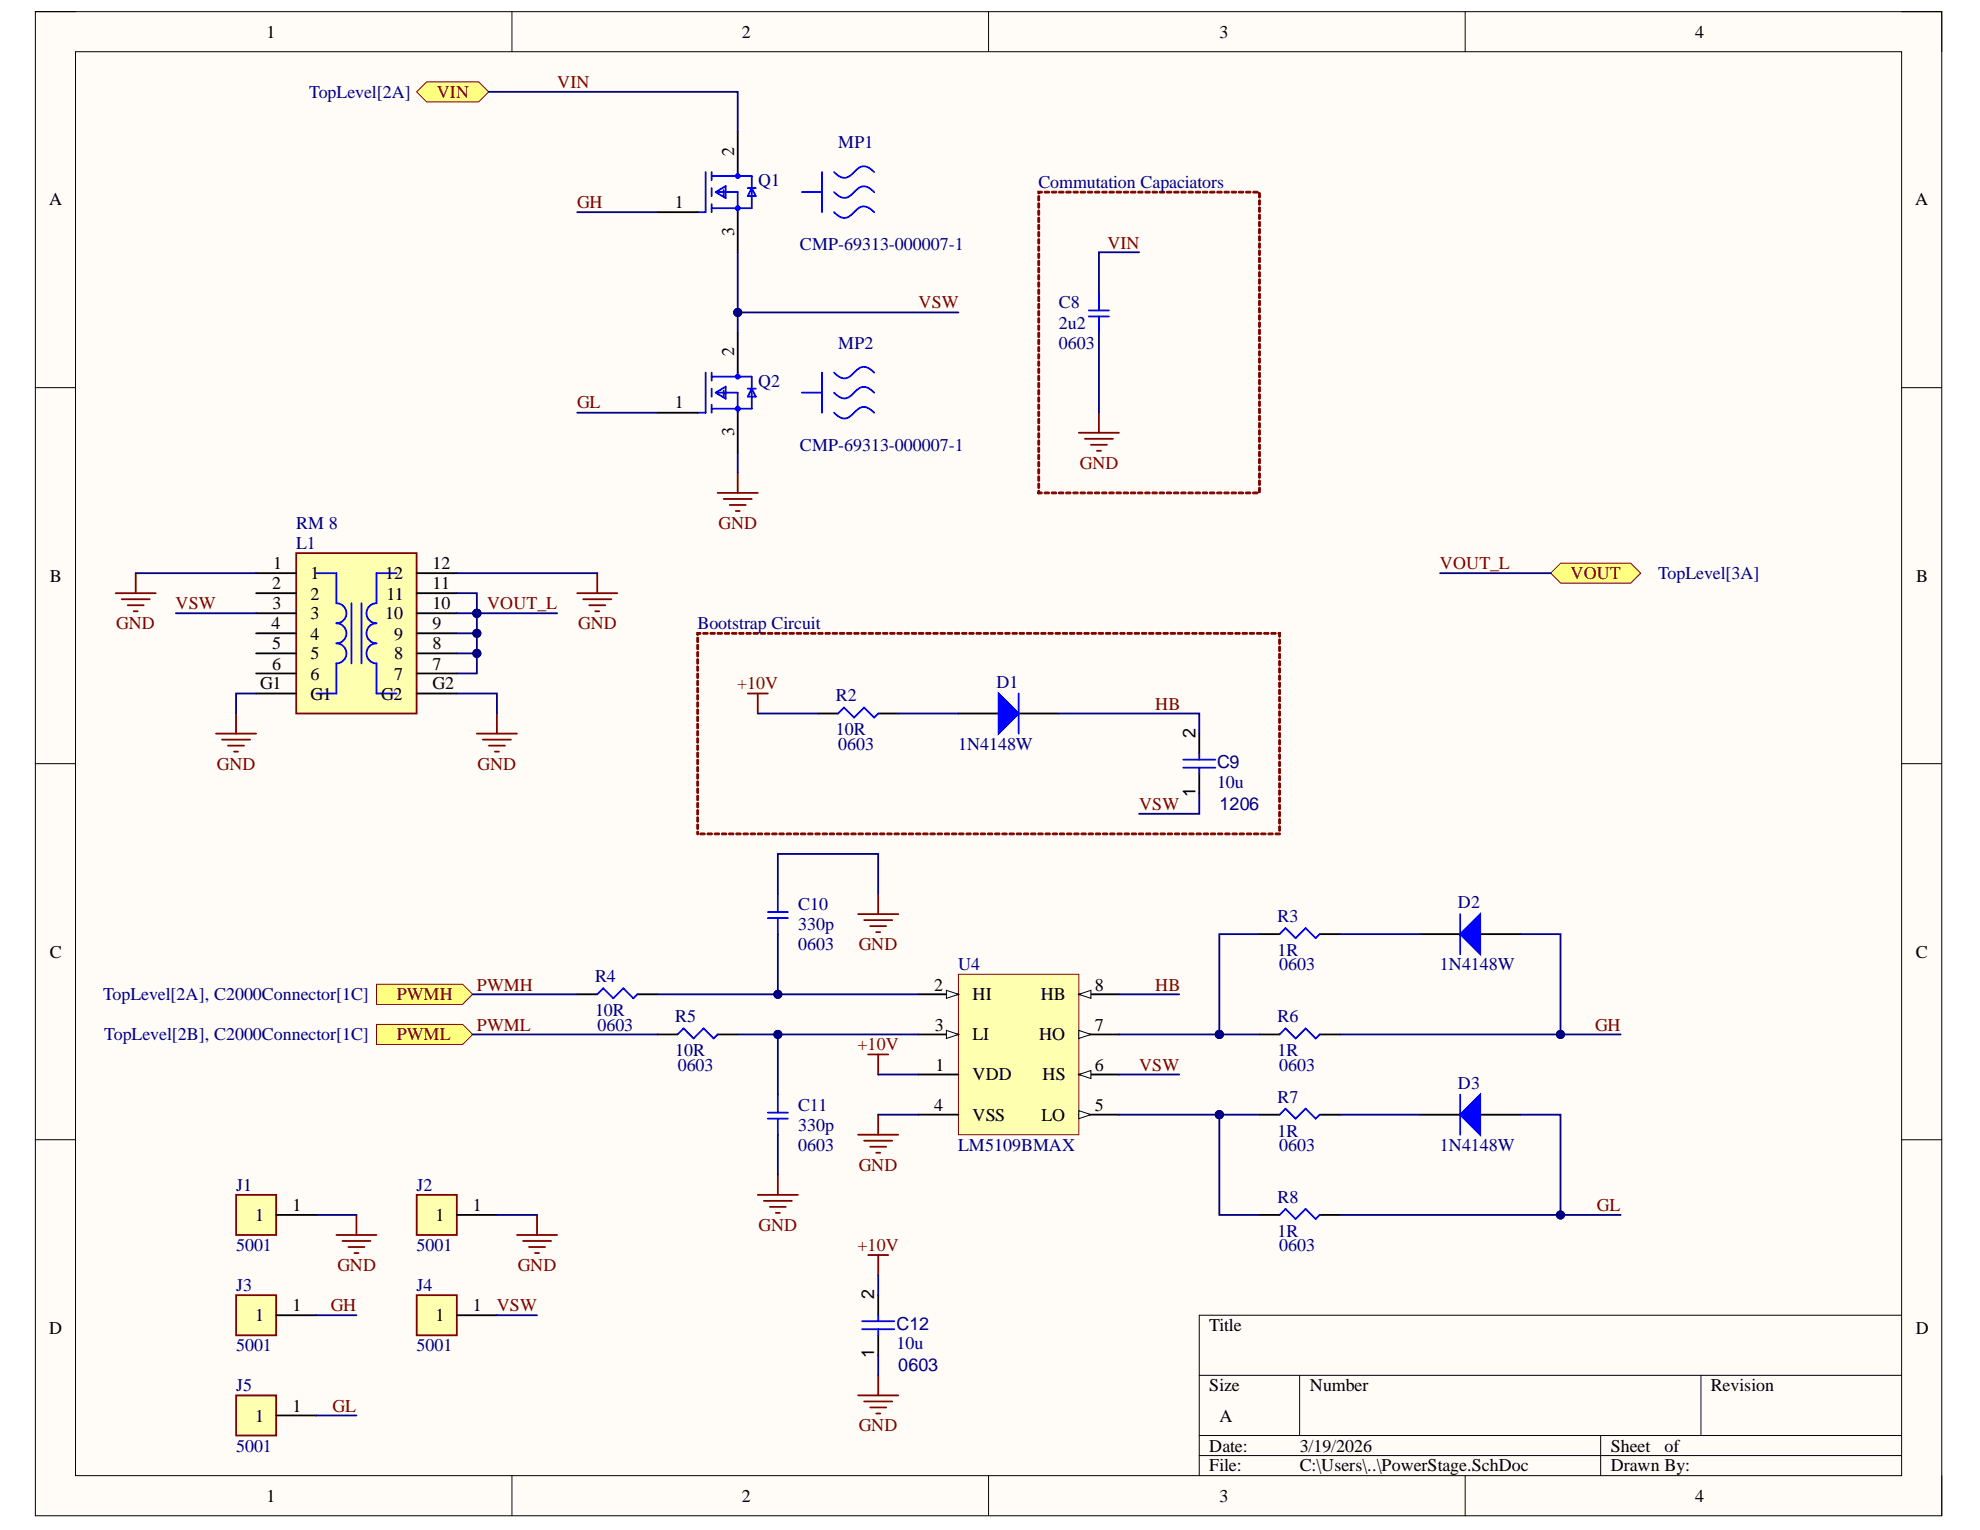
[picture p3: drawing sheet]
<svg xmlns="http://www.w3.org/2000/svg" width="279mm" height="216mm" viewBox="0 0 279 216" stroke-linecap="round" stroke-linejoin="round" font-family="sans-serif">
<defs><g id="words">
<g font-size="2.5">
<text x="37.6" y="5.3">1</text>
<text x="104.7" y="5.3">2</text>
<text x="172.1" y="5.3">3</text>
<text x="239.2" y="5.3">4</text>
<text x="103.6" y="22" transform="rotate(-90 103.6 22)">2</text>
<text x="6.9" y="29">A</text>
<text x="95.2" y="29.4">1</text>
<text x="270.2" y="29">A</text>
<text x="103.6" y="33.3" transform="rotate(-90 103.6 33.3)">3</text>
<text x="103.6" y="50.3" transform="rotate(-90 103.6 50.3)">2</text>
<text x="95.2" y="57.6">1</text>
<text x="103.6" y="61.5" transform="rotate(-90 103.6 61.5)">3</text>
<text x="7" y="82.1">B</text>
<text x="38.4" y="83.2">2</text>
<text x="38.6" y="80.3">1</text>
<text x="43.8" y="81.7">1</text>
<text x="54.4" y="81.7">12</text>
<text x="61" y="80.3">12</text>
<text x="61" y="83.2">11</text>
<text x="270.4" y="82.1">B</text>
<text x="38.3" y="88.8">4</text>
<text x="38.5" y="86">3</text>
<text x="43.8" y="84.6">2</text>
<text x="43.8" y="87.4">3</text>
<text x="54.4" y="87.4">10</text>
<text x="54.5" y="84.6">11</text>
<text x="61" y="86">10</text>
<text x="61" y="88.8">9</text>
<text x="38.4" y="91.6">5</text>
<text x="38.4" y="94.5">6</text>
<text x="43.8" y="90.3">4</text>
<text x="43.8" y="93.1">5</text>
<text x="43.8" y="95.9">6</text>
<text x="55.6" y="90.3">9</text>
<text x="55.6" y="93.1">8</text>
<text x="55.6" y="95.9">7</text>
<text x="61" y="91.6">8</text>
<text x="61" y="94.5">7</text>
<text x="36.7" y="97.3">G1</text>
<text x="43.8" y="98.7">G1</text>
<text x="53.8" y="98.7">G2</text>
<text x="61" y="97.3">G2</text>
<text x="168.7" y="104.1" transform="rotate(-90 168.7 104.1)">2</text>
<text x="168.7" y="112.4" transform="rotate(-90 168.7 112.4)">1</text>
<text x="7" y="135.1">C</text>
<text x="270.3" y="135.1">C</text>
<text x="131.8" y="139.8">2</text>
<text x="137.2" y="141.1">HI</text>
<text x="146.9" y="141.1">HB</text>
<text x="154.5" y="139.8">8</text>
<text x="131.9" y="145.4">3</text>
<text x="137.2" y="146.8">LI</text>
<text x="146.6" y="146.8">HO</text>
<text x="154.5" y="145.4">7</text>
<text x="132" y="151.1">1</text>
<text x="137.2" y="152.5">VDD</text>
<text x="147.1" y="152.5">HS</text>
<text x="154.5" y="151.1">6</text>
<text x="131.8" y="156.8">4</text>
<text x="137.2" y="158.1">VSS</text>
<text x="147" y="158.1">LO</text>
<text x="154.5" y="156.8">5</text>
<text x="36" y="172.3">1</text>
<text x="41.3" y="170.9">1</text>
<text x="61.5" y="172.3">1</text>
<text x="66.7" y="170.9">1</text>
<text x="41.3" y="185">1</text>
<text x="66.7" y="185">1</text>
<text x="123.4" y="183.3" transform="rotate(-90 123.4 183.3)">2</text>
<text x="6.9" y="188.2">D</text>
<text x="36" y="186.4">1</text>
<text x="61.5" y="186.4">1</text>
<text x="123.4" y="191.6" transform="rotate(-90 123.4 191.6)">1</text>
<text x="170.6" y="187.9">Title</text>
<text x="270.3" y="188.2">D</text>
<text x="170.6" y="196.3">Size</text>
<text x="184.8" y="196.3">Number</text>
<text x="241.4" y="196.3">Revision</text>
<text x="36" y="200.6">1</text>
<text x="41.3" y="199.2">1</text>
<text x="172.1" y="200.6">A</text>
<text x="170.6" y="204.9">Date:</text>
<text x="170.6" y="207.6">File:</text>
<text x="183.4" y="204.9">3/19/2026</text>
<text x="183.4" y="207.6">C:\Users\..\PowerStage.SchDoc</text>
<text x="227.3" y="204.9">Sheet</text>
<text x="227.3" y="207.6">Drawn By:</text>
<text x="234.9" y="204.9">of</text>
<text x="37.6" y="211.9">1</text>
<text x="104.7" y="211.9">2</text>
<text x="172.1" y="211.9">3</text>
<text x="239.2" y="211.9">4</text>
</g>
<g font-size="2.5" fill="#000080">
<text x="43.6" y="13.8">TopLevel[2A]</text>
<text x="118.3" y="20.9">MP1</text>
<text x="107" y="26.3">Q1</text>
<text x="146.5" y="26.5">Commutation Capaciators</text>
<text x="112.9" y="35.3">CMP-69313-000007-1</text>
<text x="149.4" y="46.4">2u2</text>
<text x="149.4" y="43.5">C8</text>
<text x="118.3" y="49.2">MP2</text>
<text x="149.4" y="49.2">0603</text>
<text x="107" y="54.6">Q2</text>
<text x="112.9" y="63.6">CMP-69313-000007-1</text>
<text x="41.8" y="77.5">L1</text>
<text x="41.8" y="74.6">RM 8</text>
<text x="234" y="81.7">TopLevel[3A]</text>
<text x="98.4" y="88.8">Bootstrap Circuit</text>
<text x="118" y="99">R2</text>
<text x="140.6" y="97">D1</text>
<text x="118" y="103.8">10R</text>
<text x="118.3" y="105.8">0603</text>
<text x="135.2" y="105.8">1N4148W</text>
<text x="171.7" y="111.1">10u</text>
<text x="171.7" y="108.3">C9</text>
<text x="172.1" y="114.3">1206</text>
<text x="112.6" y="131.2">330p</text>
<text x="112.6" y="128.5">C10</text>
<text x="180.3" y="130.1">R3</text>
<text x="205.7" y="128.1">D2</text>
<text x="112.6" y="134.1">0603</text>
<text x="135.2" y="136.9">U4</text>
<text x="180.3" y="135">1R</text>
<text x="180.5" y="136.9">0603</text>
<text x="203.2" y="136.9">1N4148W</text>
<text x="14.5" y="141.1">TopLevel[2A], C2000Connector[1C]</text>
<text x="84" y="143.4">10R</text>
<text x="84" y="138.6">R4</text>
<text x="14.7" y="146.8">TopLevel[2B], C2000Connector[1C]</text>
<text x="84.3" y="145.4">0603</text>
<text x="95.3" y="149.1">10R</text>
<text x="95.3" y="144.3">R5</text>
<text x="180.3" y="149.1">1R</text>
<text x="180.3" y="144.3">R6</text>
<text x="95.6" y="151.1">0603</text>
<text x="180.3" y="155.6">R7</text>
<text x="180.5" y="151.1">0603</text>
<text x="205.7" y="153.6">D3</text>
<text x="112.6" y="159.6">330p</text>
<text x="112.6" y="156.8">C11</text>
<text x="180.3" y="160.4">1R</text>
<text x="112.6" y="162.4">0603</text>
<text x="135.2" y="162.4">LM5109BMAX</text>
<text x="180.5" y="162.4">0603</text>
<text x="203.2" y="162.4">1N4148W</text>
<text x="33.3" y="168.1">J1</text>
<text x="58.8" y="168.1">J2</text>
<text x="180.3" y="169.8">R8</text>
<text x="33.3" y="176.5">5001</text>
<text x="58.8" y="176.5">5001</text>
<text x="180.3" y="174.6">1R</text>
<text x="180.5" y="176.5">0603</text>
<text x="33.3" y="182.2">J3</text>
<text x="58.8" y="182.2">J4</text>
<text x="33.3" y="190.7">5001</text>
<text x="58.8" y="190.7">5001</text>
<text x="126.5" y="190.4">10u</text>
<text x="126.5" y="187.6">C12</text>
<text x="33.3" y="196.3">J5</text>
<text x="126.7" y="193.5">0603</text>
<text x="33.3" y="204.9">5001</text>
</g>
<g font-size="2.5" fill="#800000">
<text x="61.6" y="13.8">VIN</text>
<text x="78.6" y="12.4">VIN</text>
<text x="81.4" y="29.4">GH</text>
<text x="156.3" y="35.1">VIN</text>
<text x="129.6" y="43.5">VSW</text>
<text x="81.4" y="57.6">GL</text>
<text x="152.4" y="66.2">GND</text>
<text x="101.4" y="74.6">GND</text>
<text x="203.2" y="80.3">VOUT_L</text>
<text x="221.6" y="81.7">VOUT</text>
<text x="16.4" y="88.8">GND</text>
<text x="24.8" y="86">VSW</text>
<text x="68.7" y="86">VOUT_L</text>
<text x="81.6" y="88.8">GND</text>
<text x="104" y="97.3">+10V</text>
<text x="163" y="100.1">HB</text>
<text x="30.6" y="108.6">GND</text>
<text x="67.4" y="108.6">GND</text>
<text x="160.7" y="114.3">VSW</text>
<text x="121.2" y="134.1">GND</text>
<text x="56" y="141.1">PWMH</text>
<text x="67.3" y="139.8">PWMH</text>
<text x="163" y="139.8">HB</text>
<text x="56" y="146.8">PWML</text>
<text x="67.3" y="145.4">PWML</text>
<text x="121" y="148.2">+10V</text>
<text x="225.1" y="145.4">GH</text>
<text x="160.7" y="151.1">VSW</text>
<text x="121.2" y="165.2">GND</text>
<text x="107" y="173.8">GND</text>
<text x="225.3" y="170.9">GL</text>
<text x="47.6" y="179.3">GND</text>
<text x="73.1" y="179.3">GND</text>
<text x="121" y="176.5">+10V</text>
<text x="46.7" y="185">GH</text>
<text x="70.1" y="185">VSW</text>
<text x="46.9" y="199.2">GL</text>
<text x="121.2" y="202">GND</text>
</g>
</g></defs>
<path d="M5 1.6h269v212.3h-269z" fill-rule="evenodd" fill="#fffcf8"/>
<path d="M5 1.6h269v212.3h-269z" fill="none" stroke="#000" stroke-width=".14"/>
<path d="M10.7 7.3h257.6v200.9h-257.6z" fill-rule="evenodd" fill="#fffcf8"/>
<g fill="none" stroke="#000" stroke-width=".14">
<path d="M5 1.6h5.7M10.7 7.3h257.6v200.9h-257.6zM72.2 1.6v5.7M139.5 1.6v5.7M206.8 1.6v5.7M268.3 1.6h5.7v5.7M5 54.7h5.7M268.3 54.7h5.7M5 107.8h5.7M268.3 107.8h5.7M5 160.8h5.7M268.3 160.8h5.7"/>
<path d="M169.2 194.1h99.1M183.4 194.1v8.5M240 194.1v8.5M268.3 185.6h-99.1v22.6M72.2 208.2v5.7M139.5 208.2v5.7M169.2 202.6h99.1M169.2 205.4h99.1M206.8 208.2v5.7M225.9 202.6v5.6M274 208.2v5.7"/>
</g>
<path d="M53.1 138.9h12.2l1.4 1.4-1.4 1.4h-12.2z" fill-rule="evenodd" fill="#ffff80"/>
<path d="M53.1 138.9h12.2l1.4 1.4-1.4 1.4h-12.2z" fill="none" stroke="#800000" stroke-width=".14"/>
<path d="M53.1 144.6h12.2l1.4 1.4-1.4 1.4h-12.2z" fill-rule="evenodd" fill="#ffff80"/>
<path d="M53.1 144.6h12.2l1.4 1.4-1.4 1.4h-12.2z" fill="none" stroke="#800000" stroke-width=".14"/>
<path d="M58.8 13l1.4-1.5h7.3l1.5 1.5-1.5 1.4h-7.3z" fill-rule="evenodd" fill="#ffff80"/>
<path d="M58.8 13l1.4-1.5h7.3l1.5 1.5-1.5 1.4h-7.3z" fill="none" stroke="#800000" stroke-width=".14"/>
<g fill="none" stroke="#00f" stroke-width=".25">
<path d="M99.6 24.3v5.6h-1.2M100.4 24.3v1.1M100.4 26.5v1.2M100.4 28.8v1.1M100.4 24.8h5.7v4.6h-5.7M101 27.1l1.4-.8v1.7zM101.3 27.1h2.8v2.8M102.1 26.8v.9M104.1 24.3v.5M105.5 26.5h1.2M106.1 26.5l.6 1.2h-1.2zM99.6 52.6v5.6h-1.2"/>
<path d="M100.4 52.6v1.1M100.4 54.8v1.2M100.4 57.1v1.1M100.4 53.1h5.7v4.6h-5.7M101 55.4l1.4-.8v1.7zM101.3 55.4h2.8v2.8M102.1 55.1v.9M104.1 52.6v.5M105.5 54.8h1.2M106.1 54.8l.6 1.2h-1.2z"/>
<circle cx="104.1" cy="29.4" r=".28"/>
<circle cx="104.1" cy="24.8" r=".28"/>
<circle cx="104.1" cy="57.7" r=".28"/>
<circle cx="104.1" cy="53.1" r=".28"/>
</g>
<path d="M104.1 18.6v5.7M92.8 29.9h5.6M104.1 29.9v5.7M92.8 58.2h5.6M104.1 46.9v5.7M104.1 58.2v5.7" fill="none" stroke="#000" stroke-width=".25"/>
<path d="M101.3 69.6h5.6M102.1 70.4h4M103 71.3h2.2M103.8 72.1h.6M104.1 66.7v2.9" fill="none" stroke="#800000" stroke-width=".25"/>
<path d="M135.2 137.5h17v22.6h-17z" fill-rule="evenodd" fill="#ffffb0"/>
<path d="M135.2 137.5h17v22.6h-17z" fill="none" stroke="#800000" stroke-width=".14"/>
<path d="M129.6 157.3h5.6M129.6 151.6h5.6M152.2 146h5.7" fill="none" stroke="#000" stroke-width=".25"/>
<path d="M152.2 145.4l1.7 .6-1.7 .5z" fill="#f8fcff"/>
<path d="M152.2 145.4l1.7 .6-1.7 .5z" fill="none" stroke="#000" stroke-width=".14"/>
<path d="M152.2 157.3h5.7" fill="none" stroke="#000" stroke-width=".25"/>
<path d="M152.2 156.7l1.7 .6-1.7 .6z" fill="#f8fcff"/>
<path d="M152.2 156.7l1.7 .6-1.7 .6z" fill="none" stroke="#000" stroke-width=".14"/>
<path d="M129.6 140.3h5.6" fill="none" stroke="#000" stroke-width=".25"/>
<path d="M133.6 139.7l1.6 .6-1.6 .6z" fill="#f8fcff"/>
<path d="M133.6 139.7l1.6 .6-1.6 .6z" fill="none" stroke="#000" stroke-width=".14"/>
<path d="M152.2 140.3h5.7" fill="none" stroke="#000" stroke-width=".25"/>
<path d="M152.2 140.3l1.7-.6v1.2z" fill="#f8fcff"/>
<path d="M152.2 140.3l1.7-.6v1.2z" fill="none" stroke="#000" stroke-width=".14"/>
<path d="M129.6 146h5.6" fill="none" stroke="#000" stroke-width=".25"/>
<path d="M133.6 145.4l1.6 .6-1.6 .5z" fill="#f8fcff"/>
<path d="M133.6 145.4l1.6 .6-1.6 .5z" fill="none" stroke="#000" stroke-width=".14"/>
<path d="M152.2 151.6h5.7" fill="none" stroke="#000" stroke-width=".25"/>
<path d="M152.2 151.6l1.7-.5v1.1z" fill="#f8fcff"/>
<path d="M152.2 151.6l1.7-.5v1.1z" fill="none" stroke="#000" stroke-width=".14"/>
<path d="M41.8 78.1h17v22.6h-17z" fill-rule="evenodd" fill="#ffffb0"/>
<path d="M41.8 78.1h17v22.6h-17zM30.5 103.5h5.6M31.3 104.4h4M32.2 105.2h2.2M33 106.1h.6M33.3 100.7v2.8M67.3 103.5h5.7M68.1 104.4h4M69 105.2h2.3M69.8 106.1h.6M70.1 100.7v2.8" fill="none" stroke="#800000" stroke-width=".25"/>
<g fill="none" stroke="#00f" stroke-width=".25">
<path d="M113.2 27.1h2.8M116 24.3v5.6M117.7 24.3a1.65 1.65 0 0 0 2 .7l1-.9a1.5 1.5 0 0 1 2.4-.1l.3 .3M117.7 27.1a1.82 1.82 0 0 0 1.8 .8l.6-.4 .6-.5a1.5 1.5 0 0 1 2.4-.1l.3 .2M117.7 29.9a1.66 1.66 0 0 0 2 .7l1-.8a1.5 1.5 0 0 1 2.4-.1l.3 .2M113.2 55.4h2.8M116 52.6v5.6M117.7 52.6a1.65 1.65 0 0 0 2 .7l1-.9a1.51 1.51 0 0 1 2.4-.1l.3 .3M117.7 55.4a1.65 1.65 0 0 0 2 .7l1-.8a1.5 1.5 0 0 1 2.4-.1l.3 .2M117.7 58.2a1.82 1.82 0 0 0 1.8 .8l.6-.4 .6-.5a1.5 1.5 0 0 1 2.4-.1l.3 .2M44.6 80.9h2.9v4.2a1.42 1.42 0 0 1 1.4 1.4 1.42 1.42 0 0 1-1.4 1.5 1.42 1.42 0 0 1 1.4 1.4 1.42 1.42 0 0 1-1.4 1.4 1.42 1.42 0 0 1 1.4 1.4 1.42 1.42 0 0 1-1.4 1.4v4.3h-2.9M49.6 85.1v8.5"/>
<path d="M51 85.1v8.5M56 80.9h-2.9v4.2a1.42 1.42 0 0 0-1.4 1.4 1.42 1.42 0 0 0 1.4 1.5 1.42 1.42 0 0 0-1.4 1.4 1.42 1.42 0 0 0 1.4 1.4 1.42 1.42 0 0 0-1.4 1.4 1.42 1.42 0 0 0 1.4 1.4v4.3h2.9"/>
</g>
<g fill="none" stroke="#000" stroke-width=".25">
<path d="M36.1 80.9h5.7M36.1 83.7h5.7M36.1 86.5h5.7M36.1 89.4h5.7M36.1 92.2h5.7M36.1 95h5.7M36.1 97.9h5.7M58.8 80.9h5.7M58.8 83.7h5.7M58.8 86.5h5.7M58.8 89.4h5.7M58.8 92.2h5.7"/>
<path d="M58.8 95h5.7M58.8 97.9h5.7"/>
</g>
<path d="M33.3 168.6h5.7v5.7h-5.7z" fill-rule="evenodd" fill="#ffffb0"/>
<path d="M33.3 168.6h5.7v5.7h-5.7z" fill="none" stroke="#800000" stroke-width=".25"/>
<path d="M39 171.4h5.6" fill="none" stroke="#000" stroke-width=".25"/>
<path d="M33.3 182.8h5.7v5.6h-5.7z" fill-rule="evenodd" fill="#ffffb0"/>
<path d="M33.3 182.8h5.7v5.6h-5.7z" fill="none" stroke="#800000" stroke-width=".25"/>
<path d="M39 185.6h5.6" fill="none" stroke="#000" stroke-width=".25"/>
<path d="M33.3 196.9h5.7v5.7h-5.7z" fill-rule="evenodd" fill="#ffffb0"/>
<g fill="none" stroke="#800000" stroke-width=".25">
<path d="M121.1 129h5.7M121.9 129.8h4M122.8 130.7h2.3M123.6 131.5h.6M123.9 126.2v2.8M122.5 148.8h2.8M123.9 148.8v2.8M123.9 157.3v2.8M47.5 174.3h5.6M48.3 175.1h4M49.2 176h2.2M50 176.8h.6"/>
<path d="M50.3 171.4v2.9M106.9 168.6h5.7M107.8 169.5h3.9M108.6 170.3h2.3M109.5 171.2h.5M109.8 165.8v2.8M121.1 160.1h5.7M121.9 161h4M122.8 161.8h2.3M123.6 162.7h.6M33.3 196.9h5.7v5.7h-5.7z"/>
</g>
<g fill="none" stroke="#000" stroke-width=".25">
<path d="M135.2 100.7h5.7M143.7 100.7h5.7M177.7 131.8h2.9M186.2 131.8h2.9M81.4 140.3h2.9M89.9 140.3h2.9M92.8 146h2.8M101.3 146h2.8M177.7 146h2.9M177.7 157.3h2.9M186.2 146h2.9M186.2 157.3h2.9"/>
<path d="M177.7 171.4h2.9M186.2 171.4h2.9M39 199.7h5.6"/>
</g>
<g fill="none" stroke="#00f" stroke-width=".25">
<path d="M108.3 129.6h2.9M108.3 128.7h2.9M109.8 126.2v2.5M109.8 129.6v2.2M180.6 131.8l.8-.8 1.4 1.4 1.4-1.4 1.5 1.4 .5-.6M84.3 140.3l.8-.8 1.4 1.4 1.5-1.4 1.4 1.4 .5-.6M95.6 146l.9-.9 1.4 1.4 1.4-1.4 1.4 1.4 .6-.5M108.3 157.9h2.9M108.3 157h2.9M109.8 154.5v2.5M109.8 157.9v2.2M180.6 146l.8-.9 1.4 1.4 1.4-1.4 1.5 1.4 .5-.5"/>
<path d="M180.6 157.3l.8-.9 1.4 1.5 1.4-1.5 1.5 1.5 .5-.6M180.6 171.4l.8-.8 1.4 1.4 1.4-1.4 1.5 1.4 .5-.6"/>
</g>
<path d="M140.9 97.9l2.8 2.8-2.8 2.8z" fill="#00f"/>
<path d="M140.9 97.9l2.8 2.8-2.8 2.8zM143.7 97.9v5.6" fill="none" stroke="#00f" stroke-width=".25"/>
<path d="M200.4 131.8h5.6M208.9 131.8h5.6" fill="none" stroke="#000" stroke-width=".25"/>
<path d="M206 131.8l2.9-2.8v5.6z" fill="#00f"/>
<path d="M206 131.8l2.9-2.8v5.6zM206 129v5.6" fill="none" stroke="#00f" stroke-width=".25"/>
<path d="M200.4 157.3h5.6M208.9 157.3h5.6" fill="none" stroke="#000" stroke-width=".25"/>
<path d="M206 157.3l2.9-2.8v5.6z" fill="#00f"/>
<path d="M153.7 44.7h2.8M153.7 43.8h2.8M155.1 41.3v2.5M155.1 44.7v2.2M118.3 100.7l.8-.9 1.4 1.5 1.4-1.5 1.5 1.5 .5-.6M167 107.2h4.5M167 108.3h4.5M169.2 106.3v.9M169.2 108.3v.9M206 157.3l2.9-2.8v5.6zM206 154.5v5.6" fill="none" stroke="#00f" stroke-width=".25"/>
<path d="M115.4 100.7h2.9M123.9 100.7h2.9M169.2 103.5v2.8M169.2 109.2v2.8" fill="none" stroke="#000" stroke-width=".25"/>
<g fill="none" stroke="#800000" stroke-width=".25">
<path d="M155.1 58.2v2.9M152.2 61.1h5.7M153.1 61.9h4M153.9 62.8h2.3M154.8 63.6h.6M105.5 97.9h2.8M106.9 97.9v2.8M122.5 177.1h2.8M123.9 177.1v2.8M121.1 196.9h5.7M121.9 197.8h4M122.8 198.6h2.3"/>
<path d="M123.6 199.5h.6M123.9 194.1v2.8"/>
</g>
<g fill="#800000" stroke="#800000" stroke-width=".14">
<path d="M146.5 69.2h.1l.1 .1v.3l-.1 .1-.1-.1zM146.5 68.2h.1l.1 .1v.5l-.1 .1-.1-.1zM146.5 67.2l.1-.1 .1 .2v.5l-.1 .1-.1-.1zM146.5 66.2l.1-.1 .1 .2v.5l-.1 .1-.1-.1zM146.5 65.2l.1-.1 .1 .1v.6l-.1 .1-.1-.1zM146.5 64.1h.1l.1 .1v.5l-.1 .2-.1-.2zM146.5 63.1h.1l.1 .1v.5l-.1 .2-.1-.2zM146.5 62.1h.1l.1 .1v.5l-.1 .1-.1-.1zM146.5 61.1h.1l.1 .1v.5l-.1 .1-.1-.1zM146.5 60.1h.1l.1 .1v.5l-.1 .1-.1-.1zM146.5 59.1l.1-.1 .1 .2v.5l-.1 .1-.1-.1zM146.5 58.1l.1-.1 .1 .1v.6l-.1 .1-.1-.1zM146.5 57h.1l.1 .1v.5l-.1 .2-.1-.2zM146.5 56h.1l.1 .1v.5l-.1 .2-.1-.2zM146.5 55h.1l.1 .1v.5l-.1 .1-.1-.1zM146.5 54h.1l.1 .1v.5l-.1 .1-.1-.1zM146.5 53h.1l.1 .1v.5l-.1 .1-.1-.1zM146.5 52l.1-.1 .1 .2v.5l-.1 .1-.1-.1zM146.5 51l.1-.1 .1 .2v.5l-.1 .1-.1-.1zM146.5 49.9h.1l.1 .1v.5l-.1 .2-.1-.2zM146.5 48.9h.1l.1 .1v.5l-.1 .2-.1-.2zM146.5 47.9h.1l.1 .1v.5l-.1 .1-.1-.1zM146.5 46.9h.1l.1 .1v.5l-.1 .1-.1-.1zM146.5 45.9h.1l.1 .1v.5l-.1 .1-.1-.1zM146.5 44.9l.1-.1 .1 .2v.5l-.1 .1-.1-.1zM146.5 43.9l.1-.1 .1 .2v.5l-.1 .1-.1-.1zM146.5 42.9l.1-.1 .1 .1v.5l-.1 .2-.1-.2zM146.5 41.8h.1l.1 .1v.5l-.1 .2-.1-.2zM146.5 40.8h.1l.1 .1v.5l-.1 .1-.1-.1zM146.5 39.8h.1l.1 .1v.5l-.1 .1-.1-.1zM146.5 38.8h.1l.1 .1v.5l-.1 .1-.1-.1zM146.5 37.8l.1-.1 .1 .2v.5l-.1 .1-.1-.1zM146.5 36.8l.1-.1 .1 .2v.5l-.1 .1-.1-.1zM146.5 35.8l.1-.1 .1 .1v.5l-.1 .2-.1-.2zM146.5 34.7h.1l.1 .1v.5l-.1 .2-.1-.2zM146.5 33.7h.1l.1 .1v.5l-.1 .1-.1-.1zM146.5 32.7h.1l.1 .1v.5l-.1 .1-.1-.1zM146.5 31.7h.1l.1 .1v.5l-.1 .1-.1-.1zM146.5 30.7l.1-.1 .1 .2v.5l-.1 .1-.1-.1zM146.5 29.7l.1-.1 .1 .2v.5l-.1 .1-.1-.1zM146.5 28.7l.1-.1 .1 .1v.5l-.1 .2-.1-.2zM146.5 27.6h.1l.1 .1v.5l-.1 .2-.1-.2zM146.5 27h.5l.1 .1-.1 .1h-.4l.1-.1-.1 .2-.1-.1zM147.4 27h.6l.1 .1-.1 .1h-.5l-.2-.1zM148.4 27h.6l.1 .1-.1 .1h-.5l-.1-.1zM149.4 27h.6l.1 .1-.1 .1h-.5l-.1-.1zM150.4 27h.6l.2 .1-.2 .1h-.5l-.1-.1zM151.4 27h.6l.2 .1-.2 .1h-.5l-.1-.1zM152.5 27h.6l.1 .1-.1 .1h-.6l-.1-.1zM153.5 27h.6l.1 .1-.1 .1h-.5l-.2-.1zM154.5 27h.6l.1 .1-.1 .1h-.5l-.1-.1zM155.5 27h.6l.1 .1-.1 .1h-.5l-.1-.1zM156.5 27h.6l.1 .1-.1 .1h-.5l-.1-.1zM157.5 27h.6l.2 .1-.2 .1h-.5l-.1-.1zM158.6 27h.5l.2 .1-.2 .1h-.5l-.1-.1zM159.6 27h.6l.1 .1-.1 .1h-.5l-.2-.1zM160.6 27h.6l.1 .1-.1 .1h-.5l-.2-.1zM161.6 27h.6l.1 .1-.1 .1h-.5l-.1-.1zM162.6 27h.6l.1 .1-.1 .1h-.5l-.1-.1zM163.6 27h.6l.1 .1-.1 .1h-.5l-.1-.1zM164.6 27h.6l.2 .1-.2 .1h-.5l-.1-.1zM165.7 27h.5l.2 .1-.2 .1h-.5l-.1-.1zM166.7 27h.6l.1 .1-.1 .1h-.5l-.2-.1zM167.7 27h.6l.1 .1-.1 .1h-.5l-.2-.1zM168.7 27h.6l.1 .1-.1 .1h-.5l-.1-.1zM169.7 27h.6l.1 .1-.1 .1h-.5l-.1-.1zM170.7 27h.6l.1 .1-.1 .1h-.5l-.1-.1zM171.7 27h.6l.2 .1-.2 .1h-.5l-.1-.1zM172.8 27h.6l.1 .1-.1 .1h-.6l-.1-.1zM173.8 27h.6l.1 .1-.1 .1h-.5l-.2-.1zM174.8 27h.6l.1 .1-.1 .1h-.5l-.2-.1zM175.8 27h.6l.1 .1-.1 .1h-.5l-.1-.1zM176.8 27h.6l.1 .1-.1 .1h-.5l-.1-.1zM177.6 27.2l.3 .1v.5l-.2 .1-.1-.1zM177.6 28.2l.3 .1v.5l-.2 .2-.1-.2zM177.6 29.2l.3 .1v.5l-.2 .2-.1-.2zM177.6 30.3h.3v.6l-.2 .1-.1-.1zM177.6 31.3l.3 .1v.5l-.2 .1-.1-.1zM177.6 32.3l.3 .1v.5l-.2 .1-.1-.1zM177.6 33.3l.3 .1v.5l-.2 .1-.1-.1zM177.6 34.3l.3 .1v.5l-.2 .1-.1-.1zM177.6 35.3l.3 .1v.5l-.2 .2-.1-.2zM177.6 36.3l.3 .1v.5l-.2 .2-.1-.2zM177.6 37.4h.3v.6l-.2 .1-.1-.1zM177.6 38.4l.3 .1v.5l-.2 .1-.1-.1zM177.6 39.4l.3 .1v.5l-.2 .1-.1-.1zM177.6 40.4l.3 .1v.5l-.2 .1-.1-.1zM177.6 41.4l.3 .1v.5l-.2 .1-.1-.1zM177.6 42.4l.3 .1v.5l-.2 .1-.1-.1zM177.6 43.4l.3 .1v.5l-.2 .2-.1-.2zM177.6 44.5h.3v.6l-.2 .1-.1-.1zM177.6 45.5l.3 .1v.5l-.2 .1-.1-.1zM177.6 46.5l.3 .1v.5l-.2 .1-.1-.1zM177.6 47.5l.3 .1v.5l-.2 .1-.1-.1zM177.6 48.5l.3 .1v.5l-.2 .1-.1-.1zM177.6 49.5l.3 .1v.5l-.2 .1-.1-.1zM177.6 50.5l.3 .1v.5l-.2 .2-.1-.2zM177.6 51.6h.3v.5l-.2 .2-.1-.2zM177.6 52.6l.3 .1v.5l-.2 .1-.1-.1zM177.6 53.6l.3 .1v.5l-.2 .1-.1-.1zM177.6 54.6l.3 .1v.5l-.2 .1-.1-.1zM177.6 55.6l.3 .1v.5l-.2 .1-.1-.1zM177.6 56.6l.3 .1v.5l-.2 .1-.1-.1zM177.6 57.6l.3 .1v.5l-.2 .2-.1-.2zM177.6 58.7h.3v.5l-.2 .2-.1-.2zM177.6 59.7l.3 .1v.5l-.2 .1-.1-.1zM177.6 60.7l.3 .1v.5l-.2 .1-.1-.1zM177.6 61.7l.3 .1v.5l-.2 .1-.1-.1zM177.6 62.7l.3 .1v.5l-.2 .1-.1-.1zM177.6 63.7l.3 .1v.5l-.2 .1-.1-.1zM177.6 64.7l.3 .1v.5l-.2 .2-.1-.2zM177.6 65.7l.3 .1v.5l-.2 .2-.1-.2zM177.6 66.8l.3 .1v.5l-.2 .1-.1-.1zM177.6 67.8l.3 .1v.5l-.2 .1-.1-.1zM177.6 68.8l.3 .1v.5l-.2 .1-.1-.1zM176.8 69.5l.6-.1 .1 .2-.1 .1h-.5zM175.8 69.5l.6-.1 .1 .2-.1 .1h-.5zM174.8 69.5l.6-.1 .1 .2-.1 .1h-.5zM173.7 69.5l.6-.1 .2 .2-.2 .1h-.5zM172.7 69.5l.6-.1 .2 .2-.2 .1h-.5zM171.7 69.5l.6-.1 .1 .2-.1 .1h-.5zM170.7 69.5l.6-.1 .1 .2-.1 .1h-.5zM169.7 69.5l.6-.1 .1 .2-.1 .1h-.5zM168.7 69.5l.6-.1 .1 .2-.1 .1h-.5zM167.7 69.5l.6-.1 .1 .2-.1 .1h-.6zM166.6 69.5l.6-.1 .2 .2-.2 .1h-.5zM165.6 69.5l.6-.1 .2 .2-.2 .1h-.5zM164.6 69.5l.6-.1 .1 .2-.1 .1h-.5zM163.6 69.5l.6-.1 .1 .2-.1 .1h-.5zM162.6 69.5l.6-.1 .1 .2-.1 .1h-.5zM161.6 69.5l.6-.1 .1 .2-.1 .1h-.5zM160.6 69.5l.6-.1 .1 .2-.1 .1h-.6zM159.5 69.5l.6-.1 .2 .2-.2 .1h-.5zM158.5 69.5l.6-.1 .2 .2-.2 .1h-.5zM157.5 69.5l.6-.1 .1 .2-.1 .1h-.5zM156.5 69.5l.6-.1 .1 .2-.1 .1h-.5zM155.5 69.5l.6-.1 .1 .2-.1 .1h-.5zM154.5 69.5l.6-.1 .1 .2-.1 .1h-.5zM153.5 69.5l.6-.1 .1 .2-.1 .1h-.6zM152.4 69.5l.6-.1 .2 .2-.2 .1h-.5zM151.4 69.5l.6-.1 .1 .2-.1 .1h-.5zM150.4 69.5l.6-.1 .1 .2-.1 .1h-.5zM149.4 69.5l.6-.1 .1 .2-.1 .1h-.5zM148.4 69.5l.6-.1 .1 .2-.1 .1h-.5zM147.4 69.5l.6-.1 .1 .2-.1 .1h-.5zM146.5 69.5l.4-.1 .2 .2-.2 .1h-.3z"/>
<path d="M98.4 117.3l.2 .1v.3l-.2 .1-.1-.1zM98.4 116.3l.2 .1v.5l-.2 .1-.1-.1zM98.4 115.3l.2 .1v.5l-.2 .1-.1-.1zM98.4 114.3l.2 .1v.5l-.2 .1-.1-.1zM98.4 113.3l.2 .1v.5l-.2 .1-.1-.1zM98.4 112.3h.2v.6l-.2 .1-.1-.1zM98.4 111.2l.2 .1v.5l-.2 .2-.1-.2zM98.4 110.2l.2 .1v.5l-.2 .2-.1-.2zM98.4 109.2l.2 .1v.5l-.2 .1-.1-.1zM98.4 108.2l.2 .1v.5l-.2 .1-.1-.1zM98.4 107.2l.2 .1v.5l-.2 .1-.1-.1zM98.4 106.2l.2 .1v.5l-.2 .1-.1-.1zM98.4 105.2l.2 .1v.5l-.2 .1-.1-.1zM98.4 104.1l.2 .1v.5l-.2 .2-.1-.2zM98.4 103.1l.2 .1v.5l-.2 .2-.1-.2zM98.4 102.1l.2 .1v.5l-.2 .1-.1-.1zM98.4 101.1l.2 .1v.5l-.2 .1-.1-.1zM98.4 100.1l.2 .1v.5l-.2 .1-.1-.1zM98.4 99.1l.2 .1v.5l-.2 .1-.1-.1zM98.4 98.1l.2 .1v.5l-.2 .1-.1-.1zM98.4 97l.2 .1v.5l-.2 .2-.1-.2zM98.4 96l.2 .1v.5l-.2 .2-.1-.2zM98.4 95l.2 .1v.5l-.2 .1-.1-.1zM98.4 94l.2 .1v.5l-.2 .1-.1-.1zM98.4 93l.2 .1v.5l-.2 .1-.1-.1zM98.4 92l.2 .1v.5l-.2 .1-.1-.1zM98.4 91l.2 .1v.5l-.2 .1-.1-.1zM98.4 89.9l.2 .1v.5l-.2 .2-.1-.2zM98.3 89.2h.5l.1 .2-.1 .1h-.4l.2-.1-.2 .3-.1-.2zM99.2 89.3l.6-.1 .1 .2-.1 .1h-.5l-.1-.1zM100.2 89.3l.6-.1 .1 .2-.1 .1h-.5l-.1-.1zM101.2 89.3l.6-.1 .2 .2-.2 .1h-.5l-.1-.1zM102.2 89.3l.6-.1 .2 .2-.2 .1h-.5l-.1-.1zM103.3 89.3l.6-.1 .1 .2-.1 .1h-.6l-.1-.1zM104.3 89.3l.6-.1 .1 .2-.1 .1h-.5l-.2-.1zM105.3 89.3l.6-.1 .1 .2-.1 .1h-.5l-.1-.1zM106.3 89.3l.6-.1 .1 .2-.1 .1h-.5l-.1-.1zM107.3 89.3l.6-.1 .1 .2-.1 .1h-.5l-.1-.1zM108.3 89.3l.6-.1 .2 .2-.2 .1h-.5l-.1-.1zM109.3 89.3l.6-.1 .2 .2-.2 .1h-.5l-.1-.1zM110.4 89.3l.6-.1 .1 .2-.1 .1h-.5l-.2-.1zM111.4 89.3l.6-.1 .1 .2-.1 .1h-.5l-.2-.1zM112.4 89.3l.6-.1 .1 .2-.1 .1h-.5l-.1-.1zM113.4 89.3l.6-.1 .1 .2-.1 .1h-.5l-.1-.1zM114.4 89.3l.6-.1 .1 .2-.1 .1h-.5l-.1-.1zM115.4 89.3l.6-.1 .2 .2-.2 .1h-.5l-.1-.1zM116.5 89.3l.5-.1 .2 .2-.2 .1h-.5l-.1-.1zM117.5 89.3l.6-.1 .1 .2-.1 .1h-.5l-.2-.1zM118.5 89.3l.6-.1 .1 .2-.1 .1h-.5l-.2-.1zM119.5 89.3l.6-.1 .1 .2-.1 .1h-.5l-.1-.1zM120.5 89.3l.6-.1 .1 .2-.1 .1h-.5l-.1-.1zM121.5 89.3l.6-.1 .1 .2-.1 .1h-.5l-.1-.1zM122.5 89.3l.6-.1 .2 .2-.2 .1h-.5l-.1-.1zM123.6 89.3l.5-.1 .2 .2-.2 .1h-.5l-.1-.1zM124.6 89.3l.6-.1 .1 .2-.1 .1h-.5l-.2-.1zM125.6 89.3l.6-.1 .1 .2-.1 .1h-.5l-.2-.1zM126.6 89.3l.6-.1 .1 .2-.1 .1h-.5l-.1-.1zM127.6 89.3l.6-.1 .1 .2-.1 .1h-.5l-.1-.1zM128.6 89.3l.6-.1 .1 .2-.1 .1h-.5l-.1-.1zM129.6 89.3l.6-.1 .2 .2-.2 .1h-.5l-.1-.1zM130.7 89.3l.6-.1 .1 .2-.1 .1h-.6l-.1-.1zM131.7 89.3l.6-.1 .1 .2-.1 .1h-.5l-.2-.1zM132.7 89.3l.6-.1 .1 .2-.1 .1h-.5l-.2-.1zM133.7 89.3l.6-.1 .1 .2-.1 .1h-.5l-.1-.1zM134.7 89.3l.6-.1 .1 .2-.1 .1h-.5l-.1-.1zM135.7 89.3l.6-.1 .2 .2-.2 .1h-.5l-.1-.1zM136.7 89.3l.6-.1 .2 .2-.2 .1h-.5l-.1-.1zM137.8 89.3l.6-.1 .1 .2-.1 .1h-.6l-.1-.1zM138.8 89.3l.6-.1 .1 .2-.1 .1h-.5l-.2-.1zM139.8 89.3l.6-.1 .1 .2-.1 .1h-.5l-.1-.1zM140.8 89.3l.6-.1 .1 .2-.1 .1h-.5l-.1-.1zM141.8 89.3l.6-.1 .1 .2-.1 .1h-.5l-.1-.1zM142.8 89.3l.6-.1 .2 .2-.2 .1h-.5l-.1-.1zM143.8 89.3l.6-.1 .2 .2-.2 .1h-.5l-.1-.1zM144.9 89.3l.6-.1 .1 .2-.1 .1h-.5l-.2-.1zM145.9 89.3l.6-.1 .1 .2-.1 .1h-.5l-.2-.1zM146.9 89.3l.6-.1 .1 .2-.1 .1h-.5l-.1-.1zM147.9 89.3l.6-.1 .1 .2-.1 .1h-.5l-.1-.1zM148.9 89.3l.6-.1 .1 .2-.1 .1h-.5l-.1-.1zM149.9 89.3l.6-.1 .2 .2-.2 .1h-.5l-.1-.1zM151 89.3l.5-.1 .2 .2-.2 .1h-.5l-.1-.1zM152 89.3l.6-.1 .1 .2-.1 .1h-.5l-.2-.1zM153 89.3l.6-.1 .1 .2-.1 .1h-.5l-.2-.1zM154 89.3l.6-.1 .1 .2-.1 .1h-.5l-.1-.1zM155 89.3l.6-.1 .1 .2-.1 .1h-.5l-.1-.1zM156 89.3l.6-.1 .1 .2-.1 .1h-.5l-.1-.1zM157 89.3l.6-.1 .2 .2-.2 .1h-.5l-.1-.1zM158.1 89.3l.5-.1 .2 .2-.2 .1h-.5l-.1-.1zM159.1 89.3l.6-.1 .1 .2-.1 .1h-.5l-.2-.1zM160.1 89.3l.6-.1 .1 .2-.1 .1h-.5l-.2-.1zM161.1 89.3l.6-.1 .1 .2-.1 .1h-.5l-.1-.1zM162.1 89.3l.6-.1 .1 .2-.1 .1h-.5l-.1-.1zM163.1 89.3l.6-.1 .1 .2-.1 .1h-.5l-.1-.1zM164.1 89.3l.6-.1 .2 .2-.2 .1h-.5l-.1-.1zM165.2 89.3l.6-.1 .1 .2-.1 .1h-.6l-.1-.1zM166.2 89.3l.6-.1 .1 .2-.1 .1h-.5l-.2-.1zM167.2 89.3l.6-.1 .1 .2-.1 .1h-.5l-.2-.1zM168.2 89.3l.6-.1 .1 .2-.1 .1h-.5l-.1-.1zM169.2 89.3l.6-.1 .1 .2-.1 .1h-.5l-.1-.1zM170.2 89.3l.6-.1 .2 .2-.2 .1h-.5l-.1-.1zM171.2 89.3l.6-.1 .2 .2-.2 .1h-.5l-.1-.1zM172.3 89.3l.6-.1 .1 .2-.1 .1h-.6l-.1-.1zM173.3 89.3l.6-.1 .1 .2-.1 .1h-.5l-.2-.1zM174.3 89.3l.6-.1 .1 .2-.1 .1h-.5l-.2-.1zM175.3 89.3l.6-.1 .1 .2-.1 .1h-.5l-.1-.1zM176.3 89.3l.6-.1 .1 .2-.1 .1h-.5l-.1-.1zM177.3 89.3l.6-.1 .2 .2-.2 .1h-.5l-.1-.1zM178.3 89.3l.6-.1 .2 .2-.2 .1h-.5l-.1-.1zM179.4 89.3l.6-.1 .1 .2-.1 .1h-.6l-.1-.1zM180.4 89.3l.3-.1v.6l-.1 .1-.2-.1v-.4l.2 .1h-.2zM180.5 90.2h.1l.1 .1v.5l-.1 .1-.2-.1zM180.5 91.2h.1l.1 .1v.5l-.1 .1-.2-.1zM180.5 92.2h.1l.1 .1v.5l-.1 .2-.2-.2zM180.5 93.2h.1l.1 .1v.5l-.1 .2-.2-.2zM180.5 94.3l.1-.1 .1 .1v.6l-.1 .1-.2-.1zM180.5 95.3l.1-.1 .1 .2v.5l-.1 .1-.2-.1zM180.5 96.3h.1l.1 .1v.5l-.1 .1-.2-.1zM180.5 97.3h.1l.1 .1v.5l-.1 .1-.2-.1zM180.5 98.3h.1l.1 .1v.5l-.1 .1-.2-.1zM180.5 99.3h.1l.1 .1v.5l-.1 .2-.2-.2zM180.5 100.3h.1l.1 .1v.5l-.1 .2-.2-.2zM180.5 101.4l.1-.1 .1 .1v.6l-.1 .1-.2-.1zM180.5 102.4l.1-.1 .1 .2v.5l-.1 .1-.2-.1zM180.5 103.4l.1-.1 .1 .2v.5l-.1 .1-.2-.1zM180.5 104.4h.1l.1 .1v.5l-.1 .1-.2-.1zM180.5 105.4h.1l.1 .1v.5l-.1 .1-.2-.1zM180.5 106.4h.1l.1 .1v.5l-.1 .2-.2-.2zM180.5 107.4h.1l.1 .1v.5l-.1 .2-.2-.2zM180.5 108.5l.1-.1 .1 .1v.6l-.1 .1-.2-.1zM180.5 109.5l.1-.1 .1 .2v.5l-.1 .1-.2-.1zM180.5 110.5l.1-.1 .1 .2v.5l-.1 .1-.2-.1zM180.5 111.5h.1l.1 .1v.5l-.1 .1-.2-.1zM180.5 112.5h.1l.1 .1v.5l-.1 .1-.2-.1zM180.5 113.5h.1l.1 .1v.5l-.1 .2-.2-.2zM180.5 114.5h.1l.1 .1v.5l-.1 .2-.2-.2zM180.5 115.6l.1-.1 .1 .1v.6l-.1 .1-.2-.1zM180.5 116.6l.1-.1 .1 .2v.5l-.1 .1-.2-.1zM180 117.6l.6-.1 .1 .2-.1 .1h-.5zM178.9 117.6l.6-.1 .2 .2-.2 .1h-.5zM177.9 117.6l.6-.1 .2 .2-.2 .1h-.5zM176.9 117.6l.6-.1 .1 .2-.1 .1h-.5zM175.9 117.6l.6-.1 .1 .2-.1 .1h-.5zM174.9 117.6l.6-.1 .1 .2-.1 .1h-.5zM173.9 117.6l.6-.1 .1 .2-.1 .1h-.5zM172.9 117.6l.6-.1 .1 .2-.1 .1h-.6zM171.8 117.6l.6-.1 .2 .2-.2 .1h-.5zM170.8 117.6l.6-.1 .2 .2-.2 .1h-.5zM169.8 117.6l.6-.1 .1 .2-.1 .1h-.5zM168.8 117.6l.6-.1 .1 .2-.1 .1h-.5zM167.8 117.6l.6-.1 .1 .2-.1 .1h-.5zM166.8 117.6l.6-.1 .1 .2-.1 .1h-.5zM165.8 117.6l.6-.1 .1 .2-.1 .1h-.6zM164.7 117.6l.6-.1 .2 .2-.2 .1h-.5zM163.7 117.6l.6-.1 .2 .2-.2 .1h-.5zM162.7 117.6l.6-.1 .1 .2-.1 .1h-.5zM161.7 117.6l.6-.1 .1 .2-.1 .1h-.5zM160.7 117.6l.6-.1 .1 .2-.1 .1h-.5zM159.7 117.6l.6-.1 .1 .2-.1 .1h-.5zM158.7 117.6l.6-.1 .1 .2-.1 .1h-.6zM157.6 117.6l.6-.1 .2 .2-.2 .1h-.5zM156.6 117.6l.6-.1 .1 .2-.1 .1h-.5zM155.6 117.6l.6-.1 .1 .2-.1 .1h-.5zM154.6 117.6l.6-.1 .1 .2-.1 .1h-.5zM153.6 117.6l.6-.1 .1 .2-.1 .1h-.5zM152.6 117.6l.6-.1 .1 .2-.1 .1h-.5zM151.5 117.6l.6-.1 .2 .2-.2 .1h-.5zM150.5 117.6l.6-.1 .2 .2-.2 .1h-.5zM149.5 117.6l.6-.1 .1 .2-.1 .1h-.5zM148.5 117.6l.6-.1 .1 .2-.1 .1h-.5zM147.5 117.6l.6-.1 .1 .2-.1 .1h-.5zM146.5 117.6l.6-.1 .1 .2-.1 .1h-.5zM145.5 117.6l.6-.1 .1 .2-.1 .1h-.5zM144.4 117.6l.6-.1 .2 .2-.2 .1h-.5zM143.4 117.6l.6-.1 .2 .2-.2 .1h-.5zM142.4 117.6l.6-.1 .1 .2-.1 .1h-.5zM141.4 117.6l.6-.1 .1 .2-.1 .1h-.5zM140.4 117.6l.6-.1 .1 .2-.1 .1h-.5zM139.4 117.6l.6-.1 .1 .2-.1 .1h-.5zM138.4 117.6l.6-.1 .1 .2-.1 .1h-.5zM137.3 117.6l.6-.1 .2 .2-.2 .1h-.5zM136.3 117.6l.6-.1 .2 .2-.2 .1h-.5zM135.3 117.6l.6-.1 .1 .2-.1 .1h-.5zM134.3 117.6l.6-.1 .1 .2-.1 .1h-.5zM133.3 117.6l.6-.1 .1 .2-.1 .1h-.5zM132.3 117.6l.6-.1 .1 .2-.1 .1h-.5zM131.3 117.6l.6-.1 .1 .2-.1 .1h-.6zM130.2 117.6l.6-.1 .2 .2-.2 .1h-.5zM129.2 117.6l.6-.1 .2 .2-.2 .1h-.5zM128.2 117.6l.6-.1 .1 .2-.1 .1h-.5zM127.2 117.6l.6-.1 .1 .2-.1 .1h-.5zM126.2 117.6l.6-.1 .1 .2-.1 .1h-.5zM125.2 117.6l.6-.1 .1 .2-.1 .1h-.5zM124.2 117.6l.6-.1 .1 .2-.1 .1h-.6zM123.1 117.6l.6-.1 .2 .2-.2 .1h-.5zM122.1 117.6l.6-.1 .1 .2-.1 .1h-.5zM121.1 117.6l.6-.1 .1 .2-.1 .1h-.5zM120.1 117.6l.6-.1 .1 .2-.1 .1h-.5zM119.1 117.6l.6-.1 .1 .2-.1 .1h-.5zM118.1 117.6l.6-.1 .1 .2-.1 .1h-.5zM117.1 117.6l.5-.1 .2 .2-.2 .1h-.5zM116 117.6l.6-.1 .2 .2-.2 .1h-.5zM115 117.6l.6-.1 .1 .2-.1 .1h-.5zM114 117.6l.6-.1 .1 .2-.1 .1h-.5zM113 117.6l.6-.1 .1 .2-.1 .1h-.5zM112 117.6l.6-.1 .1 .2-.1 .1h-.5zM111 117.6l.6-.1 .1 .2-.1 .1h-.5zM109.9 117.6l.6-.1 .2 .2-.2 .1h-.5zM108.9 117.6l.6-.1 .2 .2-.2 .1h-.5zM107.9 117.6l.6-.1 .1 .2-.1 .1h-.5zM106.9 117.6l.6-.1 .1 .2-.1 .1h-.5zM105.9 117.6l.6-.1 .1 .2-.1 .1h-.5zM104.9 117.6l.6-.1 .1 .2-.1 .1h-.5zM103.9 117.6l.6-.1 .1 .2-.1 .1h-.5zM102.8 117.6l.6-.1 .2 .2-.2 .1h-.5zM101.8 117.6l.6-.1 .2 .2-.2 .1h-.5zM100.8 117.6l.6-.1 .1 .2-.1 .1h-.5zM99.8 117.6l.6-.1 .1 .2-.1 .1h-.5zM98.8 117.6l.6-.1 .1 .2-.1 .1h-.5z"/>
</g>
<path d="M218.8 80.9l1.4-1.4h9.9l1.4 1.4-1.4 1.4h-9.9z" fill-rule="evenodd" fill="#ffff80"/>
<path d="M218.8 80.9l1.4-1.4h9.9l1.4 1.4-1.4 1.4h-9.9z" fill="none" stroke="#800000" stroke-width=".14"/>
<path d="M123.9 182.8v2.8M123.9 188.4v2.9" fill="none" stroke="#000" stroke-width=".25"/>
<path d="M121.7 186.4h4.5M121.7 187.6h4.5M123.9 185.6v.8M123.9 187.6v.8" fill="none" stroke="#00f" stroke-width=".25"/>
<path d="M58.8 168.6h5.7v5.7h-5.7z" fill-rule="evenodd" fill="#ffffb0"/>
<path d="M58.8 168.6h5.7v5.7h-5.7z" fill="none" stroke="#800000" stroke-width=".25"/>
<path d="M64.5 171.4h5.6" fill="none" stroke="#000" stroke-width=".25"/>
<path d="M58.8 182.8h5.7v5.6h-5.7z" fill-rule="evenodd" fill="#ffffb0"/>
<g fill="none" stroke="#800000" stroke-width=".25">
<path d="M16.3 83.7h5.7M17.2 84.6h3.9M18 85.4h2.3M18.9 86.3h.5M19.2 80.9v2.8M81.4 83.7h5.7M82.3 84.6h4M83.1 85.4h2.3M84 86.3h.6M84.3 80.9v2.8M73 174.3h5.6M73.8 175.1h4"/>
<path d="M74.7 176h2.2M75.5 176.8h.6M75.8 171.4v2.9M58.8 182.8h5.7v5.6h-5.7z"/>
</g>
<path d="M64.5 185.6h5.6" fill="none" stroke="#000" stroke-width=".25"/>
<path d="M104.1 35.6v11.3" fill="none" stroke="#000080" stroke-width=".25"/>
<circle cx="104.1" cy="44.1" r=".57" fill="#000080"/>
<circle cx="104.1" cy="44.1" r=".57" fill="none" stroke="#000080" stroke-width=".14"/>
<path d="M69 13h35.1v5.6M104.1 44.1h31.1M104.1 63.9v2.8" fill="none" stroke="#000080" stroke-width=".25"/>
<circle cx="104.1" cy="44.1" r=".57" fill="#000080"/>
<circle cx="104.1" cy="44.1" r=".57" fill="none" stroke="#000080" stroke-width=".14"/>
<path d="M81.4 29.9h11.4M81.4 58.2h11.4M24.8 86.5h11.3M36.1 97.9h-2.8v2.8M64.5 97.9h5.6v2.8M203.2 80.9h15.6M66.7 140.3h14.7M92.8 140.3h36.8M44.6 171.4h5.7M44.6 185.6h5.7M44.6 199.7h5.7" fill="none" stroke="#000080" stroke-width=".25"/>
<circle cx="109.8" cy="140.3" r=".57" fill="#000080"/>
<circle cx="109.8" cy="140.3" r=".57" fill="none" stroke="#000080" stroke-width=".14"/>
<path d="M66.7 146h26.1M104.1 146h25.5" fill="none" stroke="#000080" stroke-width=".25"/>
<circle cx="109.8" cy="146" r=".57" fill="#000080"/>
<circle cx="109.8" cy="146" r=".57" fill="none" stroke="#000080" stroke-width=".14"/>
<path d="M109.8 131.8v8.5" fill="none" stroke="#000080" stroke-width=".25"/>
<circle cx="109.8" cy="140.3" r=".57" fill="#000080"/>
<circle cx="109.8" cy="140.3" r=".57" fill="none" stroke="#000080" stroke-width=".14"/>
<path d="M109.8 146v8.5" fill="none" stroke="#000080" stroke-width=".25"/>
<circle cx="109.8" cy="146" r=".57" fill="#000080"/>
<circle cx="109.8" cy="146" r=".57" fill="none" stroke="#000080" stroke-width=".14"/>
<path d="M109.8 126.2v-5.7h14.1v5.7M123.9 151.6h5.7M123.9 157.3h5.7M157.9 151.6h8.5M157.9 157.3h14.2M157.9 140.3h8.5M109.8 160.1v5.7" fill="none" stroke="#000080" stroke-width=".25"/>
<circle cx="172.1" cy="157.3" r=".57" fill="#000080"/>
<circle cx="172.1" cy="157.3" r=".57" fill="none" stroke="#000080" stroke-width=".14"/>
<path d="M157.9 146h14.2M189.1 157.3h11.3" fill="none" stroke="#000080" stroke-width=".25"/>
<circle cx="172.1" cy="146" r=".57" fill="#000080"/>
<circle cx="172.1" cy="146" r=".57" fill="none" stroke="#000080" stroke-width=".14"/>
<path d="M189.1 131.8h11.3M214.5 131.8h5.7v14.2h-31.1" fill="none" stroke="#000080" stroke-width=".25"/>
<circle cx="220.2" cy="146" r=".57" fill="#000080"/>
<circle cx="220.2" cy="146" r=".57" fill="none" stroke="#000080" stroke-width=".14"/>
<path d="M172.1 157.3h5.6" fill="none" stroke="#000080" stroke-width=".25"/>
<circle cx="172.1" cy="157.3" r=".57" fill="#000080"/>
<circle cx="172.1" cy="157.3" r=".57" fill="none" stroke="#000080" stroke-width=".14"/>
<path d="M172.1 146h5.6" fill="none" stroke="#000080" stroke-width=".25"/>
<circle cx="172.1" cy="146" r=".57" fill="#000080"/>
<circle cx="172.1" cy="146" r=".57" fill="none" stroke="#000080" stroke-width=".14"/>
<path d="M177.7 131.8h-5.6v14.2" fill="none" stroke="#000080" stroke-width=".25"/>
<circle cx="172.1" cy="146" r=".57" fill="#000080"/>
<circle cx="172.1" cy="146" r=".57" fill="none" stroke="#000080" stroke-width=".14"/>
<path d="M220.2 146h8.5" fill="none" stroke="#000080" stroke-width=".25"/>
<circle cx="220.2" cy="146" r=".57" fill="#000080"/>
<circle cx="220.2" cy="146" r=".57" fill="none" stroke="#000080" stroke-width=".14"/>
<path d="M220.2 171.4h8.5" fill="none" stroke="#000080" stroke-width=".25"/>
<circle cx="220.2" cy="171.4" r=".57" fill="#000080"/>
<circle cx="220.2" cy="171.4" r=".57" fill="none" stroke="#000080" stroke-width=".14"/>
<path d="M106.9 100.7h8.5M126.8 100.7h8.4M149.4 100.7h19.8v2.8M169.2 112v2.8h-8.5M172.1 157.3v14.1h5.6M123.9 191.3v2.8" fill="none" stroke="#000080" stroke-width=".25"/>
<circle cx="172.1" cy="157.3" r=".57" fill="#000080"/>
<circle cx="172.1" cy="157.3" r=".57" fill="none" stroke="#000080" stroke-width=".14"/>
<path d="M214.5 157.3h5.7v14.1h-31.1" fill="none" stroke="#000080" stroke-width=".25"/>
<circle cx="220.2" cy="171.4" r=".57" fill="#000080"/>
<circle cx="220.2" cy="171.4" r=".57" fill="none" stroke="#000080" stroke-width=".14"/>
<path d="M160.7 35.6h-5.6v5.7M155.1 46.9v11.3M67.3 86.5v2.9h-2.8M70.1 171.4h5.7M123.9 179.9v2.9M70.1 185.6h5.7" fill="none" stroke="#000080" stroke-width=".25"/>
<circle cx="67.3" cy="89.4" r=".57" fill="#000080"/>
<circle cx="67.3" cy="89.4" r=".57" fill="none" stroke="#000080" stroke-width=".14"/>
<circle cx="67.3" cy="86.5" r=".57" fill="#000080"/>
<circle cx="67.3" cy="86.5" r=".57" fill="none" stroke="#000080" stroke-width=".14"/>
<path d="M67.3 89.4v2.8h-2.8" fill="none" stroke="#000080" stroke-width=".25"/>
<circle cx="67.3" cy="92.2" r=".57" fill="#000080"/>
<circle cx="67.3" cy="92.2" r=".57" fill="none" stroke="#000080" stroke-width=".14"/>
<circle cx="67.3" cy="89.4" r=".57" fill="#000080"/>
<circle cx="67.3" cy="89.4" r=".57" fill="none" stroke="#000080" stroke-width=".14"/>
<path d="M67.3 92.2v2.8h-2.8" fill="none" stroke="#000080" stroke-width=".25"/>
<circle cx="67.3" cy="92.2" r=".57" fill="#000080"/>
<circle cx="67.3" cy="92.2" r=".57" fill="none" stroke="#000080" stroke-width=".14"/>
<path d="M64.5 86.5h2.8" fill="none" stroke="#000080" stroke-width=".25"/>
<circle cx="67.3" cy="86.5" r=".57" fill="#000080"/>
<circle cx="67.3" cy="86.5" r=".57" fill="none" stroke="#000080" stroke-width=".14"/>
<path d="M64.5 80.9h19.8M67.3 86.5h11.3" fill="none" stroke="#000080" stroke-width=".25"/>
<circle cx="67.3" cy="86.5" r=".57" fill="#000080"/>
<circle cx="67.3" cy="86.5" r=".57" fill="none" stroke="#000080" stroke-width=".14"/>
<path d="M64.5 83.7h2.8v2.8" fill="none" stroke="#000080" stroke-width=".25"/>
<circle cx="67.3" cy="86.5" r=".57" fill="#000080"/>
<circle cx="67.3" cy="86.5" r=".57" fill="none" stroke="#000080" stroke-width=".14"/>
<path d="M19.2 80.9h16.9" fill="none" stroke="#000080" stroke-width=".25"/>
<use href="#words"/>
</svg>
